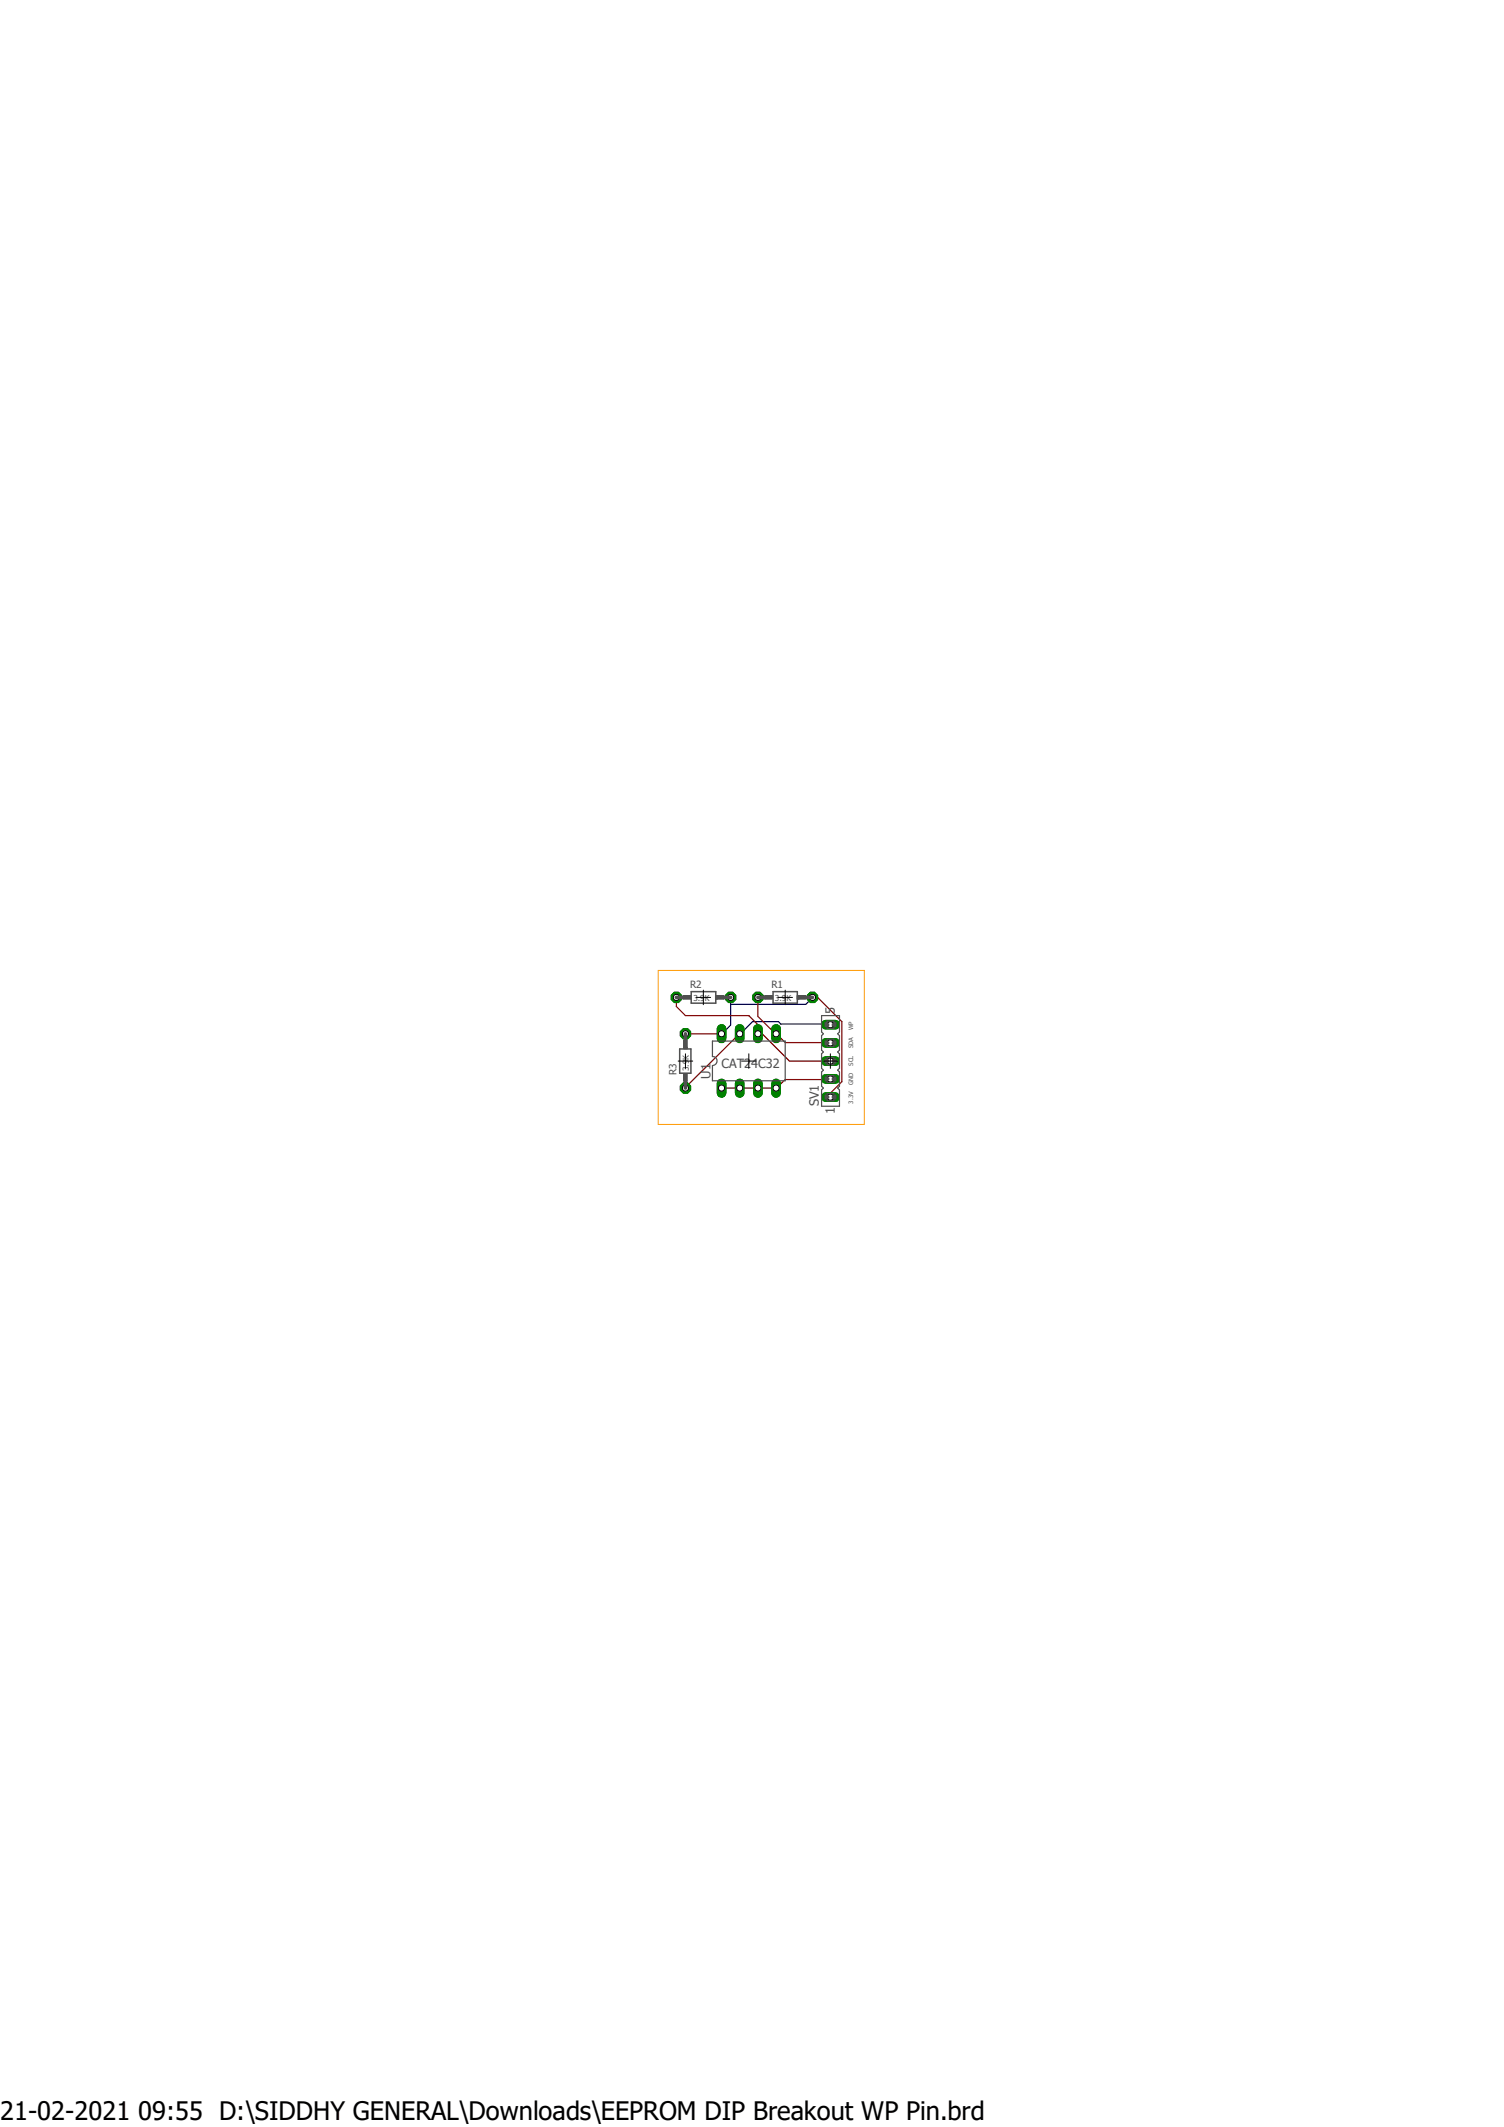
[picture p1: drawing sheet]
<svg xmlns="http://www.w3.org/2000/svg" width="210mm" height="297mm" viewBox="0 0 210 297" stroke-linecap="round" stroke-linejoin="round" font-family="sans-serif">
<defs><g id="words">
<text font-size="3.6" x="0" y="296">21-02-2021 09:55 D:\SIDDHY GENERAL\Downloads\EEPROM DIP Breakout WP Pin.brd</text>
<g font-size="1.8" fill="#505050">
<text x="116.6" y="141.6" transform="rotate(-90 116.6 141.6)">5</text>
<text x="100.8" y="149.1">CAT24C32</text>
<text x="99.2" y="150.7" transform="rotate(-90 99.2 150.7)">U1</text>
<text x="114.3" y="154.5" transform="rotate(-90 114.3 154.5)">SV1</text>
<text x="116.6" y="155.6" transform="rotate(-90 116.6 155.6)">1</text>
</g>
<g font-size="1.4" fill="#505050">
<text x="96.4" y="138">R2</text>
<text x="107.7" y="138">R1</text>
<text x="94.4" y="150.1" transform="rotate(-90 94.4 150.1)">R3</text>
</g>
<g font-size="1.1" fill="#505050">
<text x="96.8" y="139.8">3.9K</text>
<text x="108.2" y="139.8">3.9K</text>
<text x="96.2" y="149.6" transform="rotate(-90 96.2 149.6)">3.9K</text>
</g>
<g font-size=".8" fill="#505050">
<text x="119.1" y="143.9" transform="rotate(-90 119.1 143.9)">WP</text>
<text x="119.1" y="148.8" transform="rotate(-90 119.1 148.8)">SCL</text>
<text x="119.1" y="146.4" transform="rotate(-90 119.1 146.4)">SDA</text>
<text x="119.1" y="154.1" transform="rotate(-90 119.1 154.1)">3.3V</text>
<text x="119.1" y="151.6" transform="rotate(-90 119.1 151.6)">GND</text>
</g>
</g></defs>
<path d="M87.3 132.2l35.3 27.7M122.6 132.2l-35.3 27.7" fill="none" stroke="#fff" stroke-width=".14"/>
<path d="M102 139.3v3.8l-1.2 1.3M113.5 139.3l-1 1h-10.5M116 143.1l-.1-.1h-6.9l-.3-.3h-3.6l-1.7 1.7h-.1" fill="none" stroke="#000080" stroke-width=".17"/>
<circle cx="105.8" cy="139.3" r=".78" fill="#008000"/>
<circle cx="105.8" cy="139.3" r=".78" fill="none" stroke="#008000" stroke-width=".14"/>
<circle cx="105.8" cy="139.3" r=".43" fill="#fff"/>
<circle cx="105.8" cy="139.3" r=".43" fill="none" stroke="#000" stroke-width=".14"/>
<circle cx="113.5" cy="139.3" r=".78" fill="#008000"/>
<circle cx="113.5" cy="139.3" r=".78" fill="none" stroke="#008000" stroke-width=".14"/>
<circle cx="113.4" cy="139.3" r=".43" fill="#fff"/>
<circle cx="113.4" cy="139.3" r=".43" fill="none" stroke="#000" stroke-width=".14"/>
<circle cx="94.4" cy="139.3" r=".78" fill="#008000"/>
<circle cx="94.4" cy="139.3" r=".78" fill="none" stroke="#008000" stroke-width=".14"/>
<circle cx="94.4" cy="139.3" r=".43" fill="#fff"/>
<circle cx="94.4" cy="139.3" r=".43" fill="none" stroke="#000" stroke-width=".14"/>
<circle cx="102" cy="139.3" r=".78" fill="#008000"/>
<circle cx="102" cy="139.3" r=".78" fill="none" stroke="#008000" stroke-width=".14"/>
<circle cx="102" cy="139.3" r=".43" fill="#fff"/>
<circle cx="102" cy="139.3" r=".43" fill="none" stroke="#000" stroke-width=".14"/>
<circle cx="95.7" cy="151.9" r=".78" fill="#008000"/>
<circle cx="95.7" cy="151.9" r=".78" fill="none" stroke="#008000" stroke-width=".14"/>
<circle cx="95.7" cy="151.9" r=".43" fill="#fff"/>
<circle cx="95.7" cy="151.9" r=".43" fill="none" stroke="#000" stroke-width=".14"/>
<circle cx="95.7" cy="144.4" r=".78" fill="#008000"/>
<circle cx="95.7" cy="144.4" r=".78" fill="none" stroke="#008000" stroke-width=".14"/>
<circle cx="95.7" cy="144.4" r=".43" fill="#fff"/>
<circle cx="95.7" cy="144.4" r=".43" fill="none" stroke="#000" stroke-width=".14"/>
<path d="M115.3 153.2h1.3" fill="none" stroke="#008000" stroke-width="1.4"/>
<circle cx="115.9" cy="153.2" r=".43" fill="#fff"/>
<circle cx="115.9" cy="153.2" r=".43" fill="none" stroke="#000" stroke-width=".14"/>
<path d="M115.3 150.7h1.3" fill="none" stroke="#008000" stroke-width="1.4"/>
<circle cx="115.9" cy="150.7" r=".43" fill="#fff"/>
<circle cx="115.9" cy="150.7" r=".43" fill="none" stroke="#000" stroke-width=".14"/>
<path d="M115.3 148.2h1.3" fill="none" stroke="#008000" stroke-width="1.4"/>
<circle cx="115.9" cy="148.2" r=".43" fill="#fff"/>
<circle cx="115.9" cy="148.2" r=".43" fill="none" stroke="#000" stroke-width=".14"/>
<path d="M115.3 145.6h1.3" fill="none" stroke="#008000" stroke-width="1.4"/>
<circle cx="115.9" cy="145.6" r=".43" fill="#fff"/>
<circle cx="115.9" cy="145.6" r=".43" fill="none" stroke="#000" stroke-width=".14"/>
<path d="M115.3 143.1h1.3" fill="none" stroke="#008000" stroke-width="1.4"/>
<circle cx="115.9" cy="143.1" r=".43" fill="#fff"/>
<circle cx="115.9" cy="143.1" r=".43" fill="none" stroke="#000" stroke-width=".14"/>
<path d="M100.8 151.3v1.3" fill="none" stroke="#008000" stroke-width="1.4"/>
<circle cx="100.7" cy="151.9" r=".43" fill="#fff"/>
<circle cx="100.7" cy="151.9" r=".43" fill="none" stroke="#000" stroke-width=".14"/>
<path d="M103.3 151.3v1.3" fill="none" stroke="#008000" stroke-width="1.4"/>
<circle cx="103.3" cy="151.9" r=".43" fill="#fff"/>
<circle cx="103.3" cy="151.9" r=".43" fill="none" stroke="#000" stroke-width=".14"/>
<path d="M105.8 151.3v1.3" fill="none" stroke="#008000" stroke-width="1.4"/>
<circle cx="105.8" cy="151.9" r=".43" fill="#fff"/>
<circle cx="105.8" cy="151.9" r=".43" fill="none" stroke="#000" stroke-width=".14"/>
<path d="M108.4 151.3v1.3" fill="none" stroke="#008000" stroke-width="1.4"/>
<circle cx="108.4" cy="151.9" r=".43" fill="#fff"/>
<circle cx="108.4" cy="151.9" r=".43" fill="none" stroke="#000" stroke-width=".14"/>
<path d="M108.4 143.7v1.3" fill="none" stroke="#008000" stroke-width="1.4"/>
<circle cx="108.4" cy="144.4" r=".43" fill="#fff"/>
<circle cx="108.4" cy="144.4" r=".43" fill="none" stroke="#000" stroke-width=".14"/>
<path d="M105.8 143.7v1.3" fill="none" stroke="#008000" stroke-width="1.4"/>
<circle cx="105.8" cy="144.4" r=".43" fill="#fff"/>
<circle cx="105.8" cy="144.4" r=".43" fill="none" stroke="#000" stroke-width=".14"/>
<path d="M103.3 143.7v1.3" fill="none" stroke="#008000" stroke-width="1.4"/>
<circle cx="103.3" cy="144.4" r=".43" fill="#fff"/>
<circle cx="103.3" cy="144.4" r=".43" fill="none" stroke="#000" stroke-width=".14"/>
<path d="M100.8 143.7v1.3" fill="none" stroke="#008000" stroke-width="1.4"/>
<circle cx="100.7" cy="144.4" r=".43" fill="#fff"/>
<circle cx="100.7" cy="144.4" r=".43" fill="none" stroke="#000" stroke-width=".14"/>
<path d="M94.4 139.3v1.2l1.3 1.3h8.9l1.2 1.3v1.3M105.8 139.3v2.6l3.8 3.7h6.4M113.5 139.3h.7l3.4 3.4v8.3l-1.6 1.6v.6M95.7 144.4h5.1M103.3 144.4l-7.7 7.5h.1M105.7 144.4h.7l3.8 3.8h5.8M116 150.7h-.1h-6.3l-1.2 1.2h-7.6" fill="none" stroke="#800000" stroke-width=".17"/>
<circle cx="105.8" cy="139.3" r=".78" fill="#008000"/>
<circle cx="105.8" cy="139.3" r=".78" fill="none" stroke="#008000" stroke-width=".14"/>
<circle cx="105.8" cy="139.3" r=".43" fill="#fff"/>
<circle cx="105.8" cy="139.3" r=".43" fill="none" stroke="#000" stroke-width=".14"/>
<circle cx="113.5" cy="139.3" r=".78" fill="#008000"/>
<circle cx="113.5" cy="139.3" r=".78" fill="none" stroke="#008000" stroke-width=".14"/>
<circle cx="113.4" cy="139.3" r=".43" fill="#fff"/>
<circle cx="113.4" cy="139.3" r=".43" fill="none" stroke="#000" stroke-width=".14"/>
<circle cx="94.4" cy="139.3" r=".78" fill="#008000"/>
<circle cx="94.4" cy="139.3" r=".78" fill="none" stroke="#008000" stroke-width=".14"/>
<circle cx="94.4" cy="139.3" r=".43" fill="#fff"/>
<circle cx="94.4" cy="139.3" r=".43" fill="none" stroke="#000" stroke-width=".14"/>
<circle cx="102" cy="139.3" r=".78" fill="#008000"/>
<circle cx="102" cy="139.3" r=".78" fill="none" stroke="#008000" stroke-width=".14"/>
<circle cx="102" cy="139.3" r=".43" fill="#fff"/>
<circle cx="102" cy="139.3" r=".43" fill="none" stroke="#000" stroke-width=".14"/>
<circle cx="95.7" cy="151.9" r=".78" fill="#008000"/>
<circle cx="95.7" cy="151.9" r=".78" fill="none" stroke="#008000" stroke-width=".14"/>
<circle cx="95.7" cy="151.9" r=".43" fill="#fff"/>
<circle cx="95.7" cy="151.9" r=".43" fill="none" stroke="#000" stroke-width=".14"/>
<circle cx="95.7" cy="144.4" r=".78" fill="#008000"/>
<circle cx="95.7" cy="144.4" r=".78" fill="none" stroke="#008000" stroke-width=".14"/>
<circle cx="95.7" cy="144.4" r=".43" fill="#fff"/>
<circle cx="95.7" cy="144.4" r=".43" fill="none" stroke="#000" stroke-width=".14"/>
<path d="M115.3 153.2h1.3" fill="none" stroke="#008000" stroke-width="1.4"/>
<circle cx="115.9" cy="153.2" r=".43" fill="#fff"/>
<circle cx="115.9" cy="153.2" r=".43" fill="none" stroke="#000" stroke-width=".14"/>
<path d="M115.3 150.7h1.3" fill="none" stroke="#008000" stroke-width="1.4"/>
<circle cx="115.9" cy="150.7" r=".43" fill="#fff"/>
<circle cx="115.9" cy="150.7" r=".43" fill="none" stroke="#000" stroke-width=".14"/>
<path d="M115.3 148.2h1.3" fill="none" stroke="#008000" stroke-width="1.4"/>
<circle cx="115.9" cy="148.2" r=".43" fill="#fff"/>
<circle cx="115.9" cy="148.2" r=".43" fill="none" stroke="#000" stroke-width=".14"/>
<path d="M115.3 145.6h1.3" fill="none" stroke="#008000" stroke-width="1.4"/>
<circle cx="115.9" cy="145.6" r=".43" fill="#fff"/>
<circle cx="115.9" cy="145.6" r=".43" fill="none" stroke="#000" stroke-width=".14"/>
<path d="M115.3 143.1h1.3" fill="none" stroke="#008000" stroke-width="1.4"/>
<circle cx="115.9" cy="143.1" r=".43" fill="#fff"/>
<circle cx="115.9" cy="143.1" r=".43" fill="none" stroke="#000" stroke-width=".14"/>
<path d="M100.8 151.3v1.3" fill="none" stroke="#008000" stroke-width="1.4"/>
<circle cx="100.7" cy="151.9" r=".43" fill="#fff"/>
<circle cx="100.7" cy="151.9" r=".43" fill="none" stroke="#000" stroke-width=".14"/>
<path d="M103.3 151.3v1.3" fill="none" stroke="#008000" stroke-width="1.4"/>
<circle cx="103.3" cy="151.9" r=".43" fill="#fff"/>
<circle cx="103.3" cy="151.9" r=".43" fill="none" stroke="#000" stroke-width=".14"/>
<path d="M105.8 151.3v1.3" fill="none" stroke="#008000" stroke-width="1.4"/>
<circle cx="105.8" cy="151.9" r=".43" fill="#fff"/>
<circle cx="105.8" cy="151.9" r=".43" fill="none" stroke="#000" stroke-width=".14"/>
<path d="M108.4 151.3v1.3" fill="none" stroke="#008000" stroke-width="1.4"/>
<circle cx="108.4" cy="151.9" r=".43" fill="#fff"/>
<circle cx="108.4" cy="151.9" r=".43" fill="none" stroke="#000" stroke-width=".14"/>
<path d="M108.4 143.7v1.3" fill="none" stroke="#008000" stroke-width="1.4"/>
<circle cx="108.4" cy="144.4" r=".43" fill="#fff"/>
<circle cx="108.4" cy="144.4" r=".43" fill="none" stroke="#000" stroke-width=".14"/>
<path d="M105.8 143.7v1.3" fill="none" stroke="#008000" stroke-width="1.4"/>
<circle cx="105.8" cy="144.4" r=".43" fill="#fff"/>
<circle cx="105.8" cy="144.4" r=".43" fill="none" stroke="#000" stroke-width=".14"/>
<path d="M103.3 143.7v1.3" fill="none" stroke="#008000" stroke-width="1.4"/>
<circle cx="103.3" cy="144.4" r=".43" fill="#fff"/>
<circle cx="103.3" cy="144.4" r=".43" fill="none" stroke="#000" stroke-width=".14"/>
<path d="M100.8 143.7v1.3" fill="none" stroke="#008000" stroke-width="1.4"/>
<circle cx="100.7" cy="144.4" r=".43" fill="#fff"/>
<circle cx="100.7" cy="144.4" r=".43" fill="none" stroke="#000" stroke-width=".14"/>
<path d="M107.9 138.5h3.4v1.6h-3.4z" fill="none" stroke="#505050" stroke-width=".21"/>
<path d="M106.8 139h1.1v.5h-1.1z" fill-rule="evenodd" fill="#505050"/>
<path d="M106.8 139h1.1v.5h-1.1z" fill="none" stroke="#505050" stroke-width=".14"/>
<path d="M111.4 139h1.1v.5h-1.1z" fill-rule="evenodd" fill="#505050"/>
<path d="M111.4 139h1.1v.5h-1.1z" fill="none" stroke="#505050" stroke-width=".14"/>
<path d="M96.5 138.5h3.4v1.6h-3.4z" fill="none" stroke="#505050" stroke-width=".21"/>
<path d="M95.4 139h1.1v.5h-1.1z" fill-rule="evenodd" fill="#505050"/>
<path d="M95.4 139h1.1v.5h-1.1z" fill="none" stroke="#505050" stroke-width=".14"/>
<path d="M100 139h1.1v.5h-1.1z" fill-rule="evenodd" fill="#505050"/>
<path d="M100 139h1.1v.5h-1.1z" fill="none" stroke="#505050" stroke-width=".14"/>
<path d="M94.9 146.5h1.6v3.4h-1.6z" fill="none" stroke="#505050" stroke-width=".21"/>
<path d="M95.5 149.9h.5v1.1h-.5z" fill-rule="evenodd" fill="#505050"/>
<path d="M95.5 149.9h.5v1.1h-.5z" fill="none" stroke="#505050" stroke-width=".14"/>
<path d="M95.5 145.3h.5v1.1h-.5z" fill-rule="evenodd" fill="#505050"/>
<path d="M95.5 145.3h.5v1.1h-.5z" fill="none" stroke="#505050" stroke-width=".14"/>
<path d="M99.5 145.4h10.1v5.5h-10.1v-2.1a.64 .64 0 0 0 .6-.6 .64 .64 0 0 0-.6-.7zM114.7 141.8h2.5v2.3l-.2 .3 .2 .2v2l-.2 .3 .2 .3v2l-.2 .2 .2 .3v2l-.2 .2 .2 .3v2.3h-2.5v-2.3l.3-.3-.3-.2v-2l.3-.3-.3-.2v-2l.3-.3-.3-.3v-2l.3-.2-.3-.3z" fill="none" stroke="#505050" stroke-width=".17"/>
<path d="M105.8 139.3h.9M112.6 139.3h.9" fill="none" stroke="#505050" stroke-width=".51"/>
<path d="M111.3 139h.2v.5h-.2z" fill-rule="evenodd" fill="#505050"/>
<path d="M111.3 139h.2v.5h-.2z" fill="none" stroke="#505050" stroke-width=".14"/>
<path d="M94.4 139.3h.9M101.1 139.3h.9" fill="none" stroke="#505050" stroke-width=".51"/>
<path d="M99.9 139h.3v.5h-.3z" fill-rule="evenodd" fill="#505050"/>
<path d="M99.9 139h.3v.5h-.3z" fill="none" stroke="#505050" stroke-width=".14"/>
<path d="M95.7 144.4v.8M95.7 151v.9" fill="none" stroke="#505050" stroke-width=".51"/>
<path d="M95.5 146.2h.5v.3h-.5z" fill-rule="evenodd" fill="#505050"/>
<path d="M95.5 146.2h.5v.3h-.5z" fill="none" stroke="#505050" stroke-width=".14"/>
<path d="M115.2 153h.3v-.3h1v.3h.2v.5h-.2v.2h-1v-.2h-.3zM115.2 142.8h.3v-.2h1v.2h.2v.5h-.2v.3h-1v-.3h-.3zM115.2 145.4h.3v-.3h1v.3h.2v.5h-.2v.2h-1v-.2h-.3zM115.2 147.9h.3v-.2h1v.2h.2v.5h-.2v.3h-1v-.3h-.3zM115.2 150.4h.3v-.2h1v.2h.2v.5h-.2v.3h-1v-.3h-.3z" fill="none" stroke="#505050" stroke-width=".17"/>
<path d="M115.2 153.1h.5v.2h-.5z" fill-rule="evenodd" fill="#505050"/>
<path d="M115.2 153.1h.5v.2h-.5z" fill="none" stroke="#505050" stroke-width=".14"/>
<path d="M116.2 153.1h.5v.2h-.5z" fill-rule="evenodd" fill="#505050"/>
<path d="M116.2 153.1h.5v.2h-.5z" fill="none" stroke="#505050" stroke-width=".14"/>
<path d="M115.2 150.5h.5v.3h-.5z" fill-rule="evenodd" fill="#505050"/>
<path d="M115.2 150.5h.5v.3h-.5z" fill="none" stroke="#505050" stroke-width=".14"/>
<path d="M116.2 150.5h.5v.3h-.5z" fill-rule="evenodd" fill="#505050"/>
<path d="M116.2 150.5h.5v.3h-.5z" fill="none" stroke="#505050" stroke-width=".14"/>
<path d="M115.2 148h.5v.3h-.5z" fill-rule="evenodd" fill="#505050"/>
<path d="M115.2 148h.5v.3h-.5z" fill="none" stroke="#505050" stroke-width=".14"/>
<path d="M116.2 148h.5v.3h-.5z" fill-rule="evenodd" fill="#505050"/>
<path d="M116.2 148h.5v.3h-.5z" fill="none" stroke="#505050" stroke-width=".14"/>
<path d="M115.2 145.5h.5v.3h-.5z" fill-rule="evenodd" fill="#505050"/>
<path d="M115.2 145.5h.5v.3h-.5z" fill="none" stroke="#505050" stroke-width=".14"/>
<path d="M116.2 145.5h.5v.3h-.5z" fill-rule="evenodd" fill="#505050"/>
<path d="M116.2 145.5h.5v.3h-.5z" fill="none" stroke="#505050" stroke-width=".14"/>
<path d="M115.2 143h.5v.2h-.5z" fill-rule="evenodd" fill="#505050"/>
<path d="M115.2 143h.5v.2h-.5z" fill="none" stroke="#505050" stroke-width=".14"/>
<path d="M116.2 143h.5v.2h-.5z" fill-rule="evenodd" fill="#505050"/>
<path d="M116.2 143h.5v.2h-.5z" fill="none" stroke="#505050" stroke-width=".14"/>
<path d="M97.2 139.3h2M98.2 138.3v2M108.6 139.3h2.1M109.6 138.3v2M94.7 148.2h2M95.7 147.2v2M103.5 148.2h2.1M104.6 147.2v2M115 148.2h2M116 147.2v2" fill="none" stroke="#000" stroke-width=".14"/>
<path d="M91.9 135.5h28.8v21.5h-28.8z" fill="none" stroke="#f90" stroke-width=".14"/>
<use href="#words"/>
</svg>
